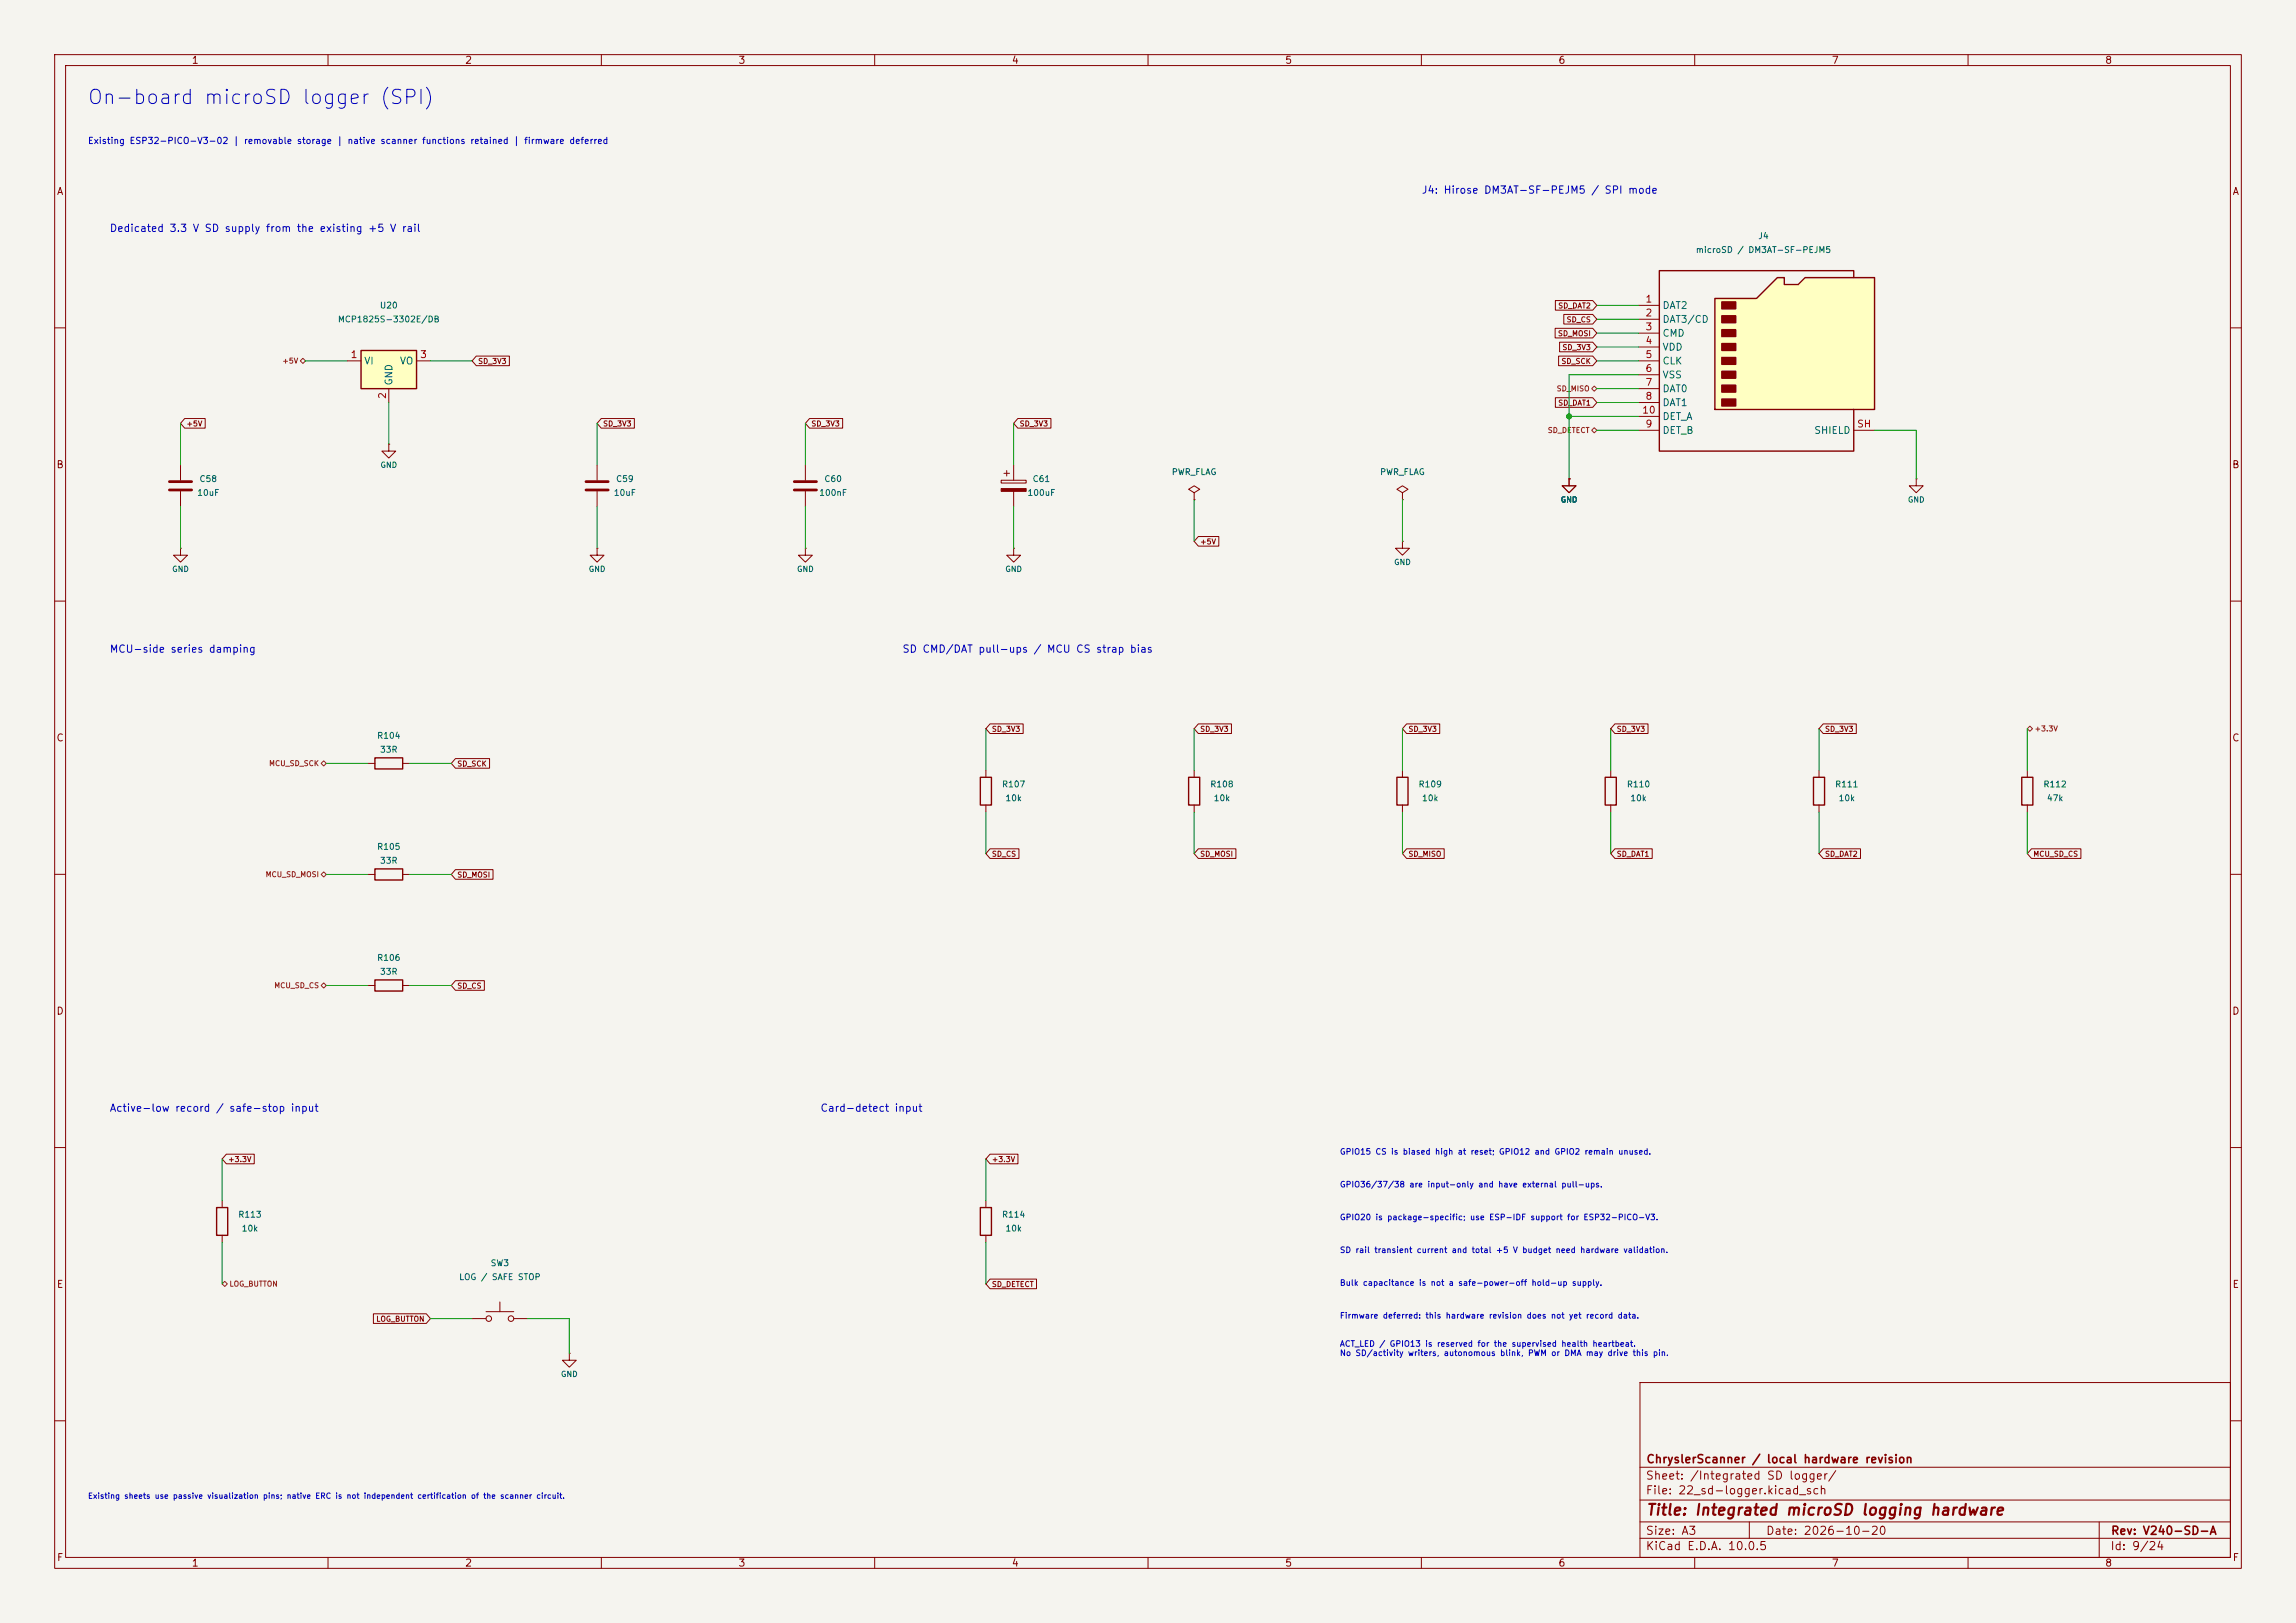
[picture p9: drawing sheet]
<svg xmlns="http://www.w3.org/2000/svg" width="420mm" height="297mm" viewBox="0 0 420 297" stroke-linecap="round" stroke-linejoin="round" font-family="sans-serif">
<defs><g id="words">
<text font-size="2.6" fill="#0000c2" x="15.8" y="19.7">On-board microSD logger (SPI)</text>
<text font-size="2" fill="#840000" x="301" y="277.8">Title: Integrated microSD logging hardware</text>
<g font-size="1.5" fill="#840000">
<text x="301" y="268.1">ChryslerScanner / local hardware revision</text>
<text x="300.9" y="273.8">File: 22_sd-logger.kicad_sch</text>
<text x="300.9" y="271.1">Sheet: /Integrated SD logger/</text>
<text x="300.9" y="281.2">Size: A3</text>
<text x="322.9" y="281.2">Date: 2026-10-20</text>
<text x="386" y="281.2">Rev: V240-SD-A</text>
<text x="300.9" y="284">KiCad E.D.A. 10.0.5</text>
<text x="385.9" y="284">Id: 9/24</text>
</g>
<g font-size="1.3" fill="#840000">
<text x="35" y="12">1</text>
<text x="85" y="12">2</text>
<text x="135" y="12">3</text>
<text x="185" y="12">4</text>
<text x="235" y="12">5</text>
<text x="285" y="12">6</text>
<text x="335" y="12">7</text>
<text x="385" y="12">8</text>
<text x="10.3" y="36">A</text>
<text x="408.3" y="36">A</text>
<text x="10.2" y="86">B</text>
<text x="408.2" y="86">B</text>
<text x="10.2" y="136">C</text>
<text x="408.2" y="136">C</text>
<text x="10.2" y="186">D</text>
<text x="408.2" y="186">D</text>
<text x="10.3" y="236">E</text>
<text x="408.3" y="236">E</text>
<text x="10.3" y="286">F</text>
<text x="35" y="287">1</text>
<text x="85" y="287">2</text>
<text x="135" y="287">3</text>
<text x="185" y="287">4</text>
<text x="235" y="287">5</text>
<text x="285" y="287">6</text>
<text x="335" y="287">7</text>
<text x="385" y="287">8</text>
<text x="408.3" y="286">F</text>
</g>
<g font-size="1.3" fill="#0000c2">
<text x="260" y="35.8">J4: Hirose DM3AT-SF-PEJM5 / SPI mode</text>
<text x="20" y="42.8">Dedicated 3.3 V SD supply from the existing +5 V rail</text>
<text x="20" y="119.8">MCU-side series damping</text>
<text x="165" y="119.8">SD CMD/DAT pull-ups / MCU CS strap bias</text>
<text x="20" y="203.8">Active-low record / safe-stop input</text>
<text x="150" y="203.8">Card-detect input</text>
</g>
<g font-size="1.3" fill="#a90000">
<text x="300.9" y="55.7">1</text>
<text x="300.9" y="58.2">2</text>
<text x="64" y="65.8">1</text>
<text x="76.7" y="65.8">3</text>
<text x="300.9" y="60.7">3</text>
<text x="300.9" y="63.3">4</text>
<text x="300.9" y="65.8">5</text>
<text x="300.9" y="68.4">6</text>
<text x="300.9" y="70.9">7</text>
<text x="70.9" y="73.1" transform="rotate(-90 70.9 73.1)">2</text>
<text x="300.3" y="76">10</text>
<text x="300.9" y="73.4">8</text>
<text x="300.9" y="78.5">9</text>
<text x="339.6" y="78.5">SH</text>
</g>
<g font-size="1.3" fill="#006464">
<text x="304" y="56.8">DAT2</text>
<text x="304" y="59.4">DAT3/CD</text>
<text x="304" y="61.9">CMD</text>
<text x="304" y="64.5">VDD</text>
<text x="66.5" y="67">VI</text>
<text x="72.1" y="70.6" transform="rotate(-90 72.1 70.6)">GND</text>
<text x="73" y="67">VO</text>
<text x="304" y="67">CLK</text>
<text x="304" y="69.5">VSS</text>
<text x="304" y="72.1">DAT0</text>
<text x="304" y="74.6">DAT1</text>
<text x="304" y="77.2">DET_A</text>
<text x="304" y="79.7">DET_B</text>
<text x="331.8" y="79.7">SHIELD</text>
</g>
<text font-size="1.2" fill="#0000c2" x="16" y="26.6">Existing ESP32-PICO-V3-02 | removable storage | native scanner functions retained | firmware deferred</text>
<g font-size="1.1" fill="#006464">
<text x="310.1" y="46.6">microSD / DM3AT-SF-PEJM5</text>
<text x="321.5" y="44">J4</text>
<text x="61.7" y="59.3">MCP1825S-3302E/DB</text>
<text x="69.4" y="56.7">U20</text>
<text x="36.4" y="88.5">C58</text>
<text x="112.6" y="88.5">C59</text>
<text x="150.7" y="88.5">C60</text>
<text x="188.8" y="88.5">C61</text>
<text x="214.2" y="87.2">PWR_FLAG</text>
<text x="252.3" y="87.2">PWR_FLAG</text>
<text x="36" y="91">10uF</text>
<text x="112.2" y="91">10uF</text>
<text x="149.7" y="91">100nF</text>
<text x="187.8" y="91">100uF</text>
<text x="68.9" y="135.5">R104</text>
<text x="69.4" y="138">33R</text>
<text x="183.2" y="144.3">R107</text>
<text x="183.8" y="146.9">10k</text>
<text x="221.3" y="144.3">R108</text>
<text x="221.9" y="146.9">10k</text>
<text x="259.4" y="144.3">R109</text>
<text x="260" y="146.9">10k</text>
<text x="297.5" y="144.3">R110</text>
<text x="298.1" y="146.9">10k</text>
<text x="335.6" y="144.3">R111</text>
<text x="336.2" y="146.9">10k</text>
<text x="373.7" y="144.3">R112</text>
<text x="374.3" y="146.9">47k</text>
<text x="68.9" y="155.8">R105</text>
<text x="69.4" y="158.3">33R</text>
<text x="68.9" y="176.1">R106</text>
<text x="69.4" y="178.6">33R</text>
<text x="43.5" y="223.1">R113</text>
<text x="44.1" y="225.6">10k</text>
<text x="183.2" y="223.1">R114</text>
<text x="183.8" y="225.6">10k</text>
<text x="89.7" y="232">SW3</text>
<text x="83.9" y="234.5">LOG / SAFE STOP</text>
</g>
<g font-size="1.1" fill="#0000c2">
<text x="245" y="211.5">GPIO15 CS is biased high at reset; GPIO12 and GPIO2 remain unused.</text>
<text x="245" y="217.5">GPIO36/37/38 are input-only and have external pull-ups.</text>
<text x="245" y="223.5">GPIO20 is package-specific; use ESP-IDF support for ESP32-PICO-V3.</text>
<text x="245" y="229.5">SD rail transient current and total +5 V budget need hardware validation.</text>
<text x="245" y="235.5">Bulk capacitance is not a safe-power-off hold-up supply.</text>
<text x="245" y="241.5">Firmware deferred: this hardware revision does not yet record data.</text>
<text x="245" y="246.7">ACT_LED / GPIO13 is reserved for the supervised health heartbeat.</text>
<text x="245" y="248.4">No SD/activity writers, autonomous blink, PWM or DMA may drive this pin.</text>
</g>
<g font-size="1" fill="#840000">
<text x="284.9" y="56.7">SD_DAT2</text>
<text x="286.5" y="59.2">SD_CS</text>
<text x="284.9" y="61.7">SD_MOSI</text>
<text x="285.7" y="64.3">SD_3V3</text>
<text x="87.4" y="66.8">SD_3V3</text>
<text x="285.5" y="66.8">SD_SCK</text>
<text x="284.9" y="74.4">SD_DAT1</text>
<text x="34" y="78.3">+5V</text>
<text x="110.2" y="78.3">SD_3V3</text>
<text x="148.3" y="78.3">SD_3V3</text>
<text x="186.4" y="78.3">SD_3V3</text>
<text x="219.4" y="99.8">+5V</text>
<text x="181.3" y="134.1">SD_3V3</text>
<text x="219.4" y="134.1">SD_3V3</text>
<text x="257.5" y="134.1">SD_3V3</text>
<text x="295.6" y="134.1">SD_3V3</text>
<text x="333.7" y="134.1">SD_3V3</text>
<text x="83.6" y="140.5">SD_SCK</text>
<text x="83.6" y="160.8">SD_MOSI</text>
<text x="181.3" y="157">SD_CS</text>
<text x="219.4" y="157">SD_MOSI</text>
<text x="257.5" y="157">SD_MISO</text>
<text x="295.6" y="157">SD_DAT1</text>
<text x="333.7" y="157">SD_DAT2</text>
<text x="371.8" y="157">MCU_SD_CS</text>
<text x="83.6" y="181.1">SD_CS</text>
<text x="41.6" y="212.9">+3.3V</text>
<text x="181.3" y="212.9">+3.3V</text>
<text x="181.3" y="235.7">SD_DETECT</text>
<text x="68.7" y="242.1">LOG_BUTTON</text>
</g>
<g font-size="1" fill="#725600">
<text x="51.6" y="66.8">+5V</text>
<text x="284.7" y="71.8">SD_MISO</text>
<text x="283" y="79.5">SD_DETECT</text>
<text x="372.1" y="134.1">+3.3V</text>
<text x="49.1" y="140.4">MCU_SD_SCK</text>
<text x="48.5" y="160.7">MCU_SD_MOSI</text>
<text x="50.1" y="181.1">MCU_SD_CS</text>
<text x="41.9" y="235.7">LOG_BUTTON</text>
</g>
<g font-size="1" fill="#006464">
<text x="69.5" y="85.8">GND</text>
<text x="285.4" y="92.2">GND</text>
<text x="348.9" y="92.2">GND</text>
<text x="31.4" y="104.9">GND</text>
<text x="107.6" y="104.9">GND</text>
<text x="145.7" y="104.9">GND</text>
<text x="183.8" y="104.9">GND</text>
<text x="254.9" y="103.6">GND</text>
<text x="102.5" y="252.2">GND</text>
</g>
<text font-size="1" fill="#0000c2" x="16" y="274.5">Existing sheets use passive visualization pins; native ERC is not independent certification of the scanner circuit.</text>
</g></defs>
<path d="M0 0h420v297h-420z" fill="#f5f4ef" stroke="#f5f4ef" stroke-width=".18"/>
<g fill="none" stroke="#840000" stroke-width=".18">
<path d="M10 10h400v277h-400zM12 12h396v273h-396zM60 10v2M110 10v2M160 10v2M210 10v2M260 10v2M310 10v2M360 10v2M10 60h2M408 60h2M33 85.1v2.8"/>
<path d="M33 89.9v2.8M10 110h2M408 110h2M10 160h2M370.8 141v1.2M370.8 147.3v1.3M408 160h2M67.3 160h1.3M73.7 160h1.2M67.3 180.3h1.3M73.7 180.3h1.2M10 210h2"/>
<path d="M408 210h2M104.1 247.6v1.3h1.3l-1.3 1.3-1.2-1.3h1.2M104.1 247.6h.1M300 253h108v32h-108zM10 260h2M300 278.5h108M300 274.5h108M300 268.5h108M320 278.5v3M384 278.5v6.5M408 260h2M60 285v2"/>
<path d="M110 285v2M160 285v2M210 285v2M260 285v2M300 281.5h108M310 285v2M360 285v2"/>
</g>
<path d="M31 88.1h4.1M31 89.7h4.1" fill="none" stroke="#840000" stroke-width=".51"/>
<path d="M68.6 159h5.1v2h-5.1zM369.8 142.2h2.1v5.1h-2.1zM68.6 179.3h5.1v2.1h-5.1z" fill="none" stroke="#840000" stroke-width=".25"/>
<path d="M66 64.1h10.2v7h-10.2z" fill="#ffffc2"/>
<path d="M66 64.1h10.2v7h-10.2zM68.6 138.7h5.1v2h-5.1zM179.3 142.2h2.1v5.1h-2.1zM217.4 142.2h2.1v5.1h-2.1zM255.5 142.2h2.1v5.1h-2.1zM293.6 142.2h2.1v5.1h-2.1zM331.7 142.2h2.1v5.1h-2.1zM39.6 221h2.1v5.1h-2.1zM179.3 221h2.1v5.1h-2.1z" fill="none" stroke="#840000" stroke-width=".25"/>
<g fill="none" stroke="#840000" stroke-width=".18">
<path d="M63.5 66h2.5M71.1 71.1v2.6M76.2 66h2.5M71.1 81.3v1.3h1.3l-1.3 1.2-1.3-1.2h1.3M71.1 81.3h.1M183.1 87.9h4.6v.5h-4.6zM183.6 86.6h1.1M184.1 86.1v1M185.4 85.1v2.8M185.4 89.9v2.8M218.4 90.2l1.1-.7-1.1-.6-1 .6 1 .7v1.2M218.4 91.4h.1"/>
<path d="M256.5 99.1v1.2h1.3l-1.3 1.3-1.2-1.3h1.2M256.5 99.1h.1M287 87.6v1.3h1.3l-1.3 1.3-1.3-1.3h1.3M287 87.6h.1M350.5 87.6v1.3h1.3l-1.3 1.3-1.3-1.3h1.3M350.5 87.6h.1M33 100.3v1.3h1.3l-1.3 1.3-1.3-1.3h1.3M33 100.3h.1M67.3 139.7h1.3M73.7 139.7h1.2M180.3 141v1.2M180.3 147.3v1.3"/>
<path d="M218.4 141v1.2M218.4 147.3v1.3M256.5 141v1.2M256.5 147.3v1.3M294.6 141v1.2M294.6 147.3v1.3M332.7 141v1.2M332.7 147.3v1.3M40.6 219.7v1.3M180.3 219.7v1.3M40.6 226.1v1.2M91.4 238.3v1.7"/>
<path d="M180.3 226.1v1.2M86.4 241.3h2.5M88.9 240h5.1M94 241.3h2.5"/>
<circle cx="89.4" cy="241.3" r=".51"/>
<circle cx="93.5" cy="241.3" r=".51"/>
</g>
<path d="M183.1 89.4h4.6v.5h-4.6z" fill="#840000" stroke="#840000" stroke-width=".18"/>
<path d="M313.7 54.6h7.6l3.8-3.8h1.3v1.3h2.5l1.3-1.3h12.7v24.1h-29.2z" fill="#ffffc2"/>
<path d="M313.7 54.6h7.6l3.8-3.8h1.3v1.3h2.5l1.3-1.3h12.7v24.1h-29.2zM339.1 50.8v-1.3h-35.6v33.1h35.6v-7.7" fill="none" stroke="#840000" stroke-width=".25"/>
<g fill="#840000" stroke="#840000" stroke-width=".25">
<path d="M315 55.2h2.5v1.3h-2.5z"/>
<path d="M315 57.8h2.5v1.3h-2.5z"/>
<path d="M315 60.3h2.5v1.3h-2.5z"/>
<path d="M315 62.9h2.5v1.2h-2.5z"/>
<path d="M315 65.4h2.5v1.3h-2.5z"/>
<path d="M315 67.9h2.5v1.3h-2.5z"/>
<path d="M315 70.5h2.5v1.3h-2.5z"/>
<path d="M315 73h2.5v1.3h-2.5z"/>
</g>
<g fill="none" stroke="#840000" stroke-width=".18">
<path d="M284.5 55h6.8l.8 .9-.8 .9h-6.8zM286.1 57.5h5.2l.8 .9-.8 .9h-5.2zM299.7 55.9h3.8M299.7 58.4h3.8M33.8 76.6h3.7v1.7h-3.7l-.8-.8zM87.1 65.2h6.1v1.7h-6.1l-.7-.9zM110 76.6h6v1.7h-6l-.8-.8zM148.1 76.6h6v1.7h-6l-.8-.8zM186.2 76.6h6v1.7h-6l-.8-.8zM284.5 60.1h6.8l.8 .9-.8 .8h-6.8zM284.5 72.8h6.8l.8 .9-.8 .8h-6.8zM285.1 65.2h6.2l.8 .8-.8 .9h-6.2z"/>
<path d="M285.3 62.6h6l.8 .9-.8 .9h-6zM299.7 61h3.8M299.7 63.5h3.8M299.7 66h3.8M299.7 68.6h3.8M299.7 71.1h3.8M299.7 73.7h3.8M299.7 78.7h3.8M299.7 76.2h3.8M339.1 78.7h3.8M109.2 85.1v2.8M109.2 89.9v2.8"/>
<path d="M147.3 85.1v2.8M147.3 89.9v2.8M219.2 98.2h3.8v1.7h-3.8l-.8-.8zM256.5 90.2l1.1-.7-1.1-.6-1 .6 1 .7v1.2M256.5 91.4h.1M287 87.6v1.3h1.3l-1.3 1.3-1.3-1.3h1.3M287 87.6h.1M109.2 100.3v1.3h1.3l-1.3 1.3-1.3-1.3h1.3M109.2 100.3h.1M147.3 100.3v1.3h1.3l-1.3 1.3-1.3-1.3h1.3M147.3 100.3h.1M185.4 100.3v1.3h1.3l-1.3 1.3-1.3-1.3h1.3"/>
<path d="M185.4 100.3h.1M83.3 138.8h6.2v1.8h-6.2l-.8-.9zM181.1 132.5h6.1v1.7h-6.1l-.8-.8zM219.2 132.5h6.1v1.7h-6.1l-.8-.8zM257.3 132.5h6.1v1.7h-6.1l-.8-.8zM295.4 132.5h6.1v1.7h-6.1l-.8-.8zM333.5 132.5h6.1v1.7h-6.1l-.8-.8zM83.3 159.1h6.9v1.8h-6.9l-.8-.9zM181.1 155.3h5.3v1.8h-5.3l-.8-.9zM219.2 155.3h6.9v1.8h-6.9l-.8-.9zM257.3 155.3h6.9v1.8h-6.9l-.8-.9zM295.4 155.3h6.8v1.8h-6.8l-.8-.9z"/>
<path d="M333.5 155.3h6.8v1.8h-6.8l-.8-.9zM371.6 155.3h9v1.8h-9l-.8-.9zM83.3 179.5h5.3v1.7h-5.3l-.8-.9zM41.4 211.2h5.1v1.8h-5.1l-.8-.9zM181.1 211.2h5.1v1.8h-5.1l-.8-.9zM181.1 234.1h8.5v1.7h-8.5l-.8-.9zM68.3 240.4h9.7l.7 .9-.7 .9h-9.7z"/>
</g>
<path d="M107.2 88.1h4.1M107.2 89.7h4.1M145.3 88.1h4.1M145.3 89.7h4.1" fill="none" stroke="#840000" stroke-width=".51"/>
<path d="M54.9 66l.5-.4 .5 .4-.5 .5zM291.1 71.1l.5-.5 .5 .5-.5 .5zM291.1 78.7l.5-.4 .5 .4-.5 .5zM58.7 139.7l.5-.5 .5 .5-.5 .5zM370.8 133.4l.5-.5 .5 .5-.5 .4zM58.7 160l.5-.5 .5 .5-.5 .5zM58.7 180.3l.5-.4 .5 .4-.5 .5zM40.6 234.9l.5-.4 .5 .4-.5 .5z" fill="none" stroke="#725600" stroke-width=".18"/>
<g fill="none" stroke="#009600" stroke-width=".18">
<path d="M292.1 58.4h7.6M292.1 55.9h7.6M33 77.5v7.6M55.9 66h7.6M71.1 73.7v7.6M78.7 66h7.7M109.2 77.5v7.6M147.3 77.5v7.6M185.4 77.5v7.6M287 76.2h12.7M292.1 66h7.6M292.1 61h7.6"/>
<path d="M292.1 78.7h7.6M292.1 73.7h7.6M292.1 63.5h7.6M292.1 71.1h7.6M299.7 68.6h-12.7v19M342.9 78.7h7.6v8.9M33 92.7v7.6M109.2 92.7v7.6M147.3 92.7v7.6M185.4 92.7v7.6M218.4 91.4v7.7M256.5 91.4v7.7"/>
<path d="M59.7 139.7h7.6M74.9 139.7h7.6M180.3 133.4v7.6M218.4 133.4v7.6M256.5 133.4v7.6M294.6 133.4v7.6M332.7 133.4v7.6M370.8 133.4v7.6M180.3 148.6v7.6M218.4 148.6v7.6M256.5 148.6v7.6M294.6 148.6v7.6"/>
<path d="M332.7 148.6v7.6M370.8 148.6v7.6M59.7 160h7.6M74.9 160h7.6M59.7 180.3h7.6M74.9 180.3h7.6M40.6 212.1v7.6M180.3 212.1v7.6M40.6 227.3v7.6M180.3 227.3v7.6M78.7 241.3h7.7M96.5 241.3h7.6v6.3"/>
</g>
<circle cx="287" cy="76.2" r=".46" fill="#009600" stroke="#009600" stroke-width=".18"/>
<use href="#words"/>
</svg>
